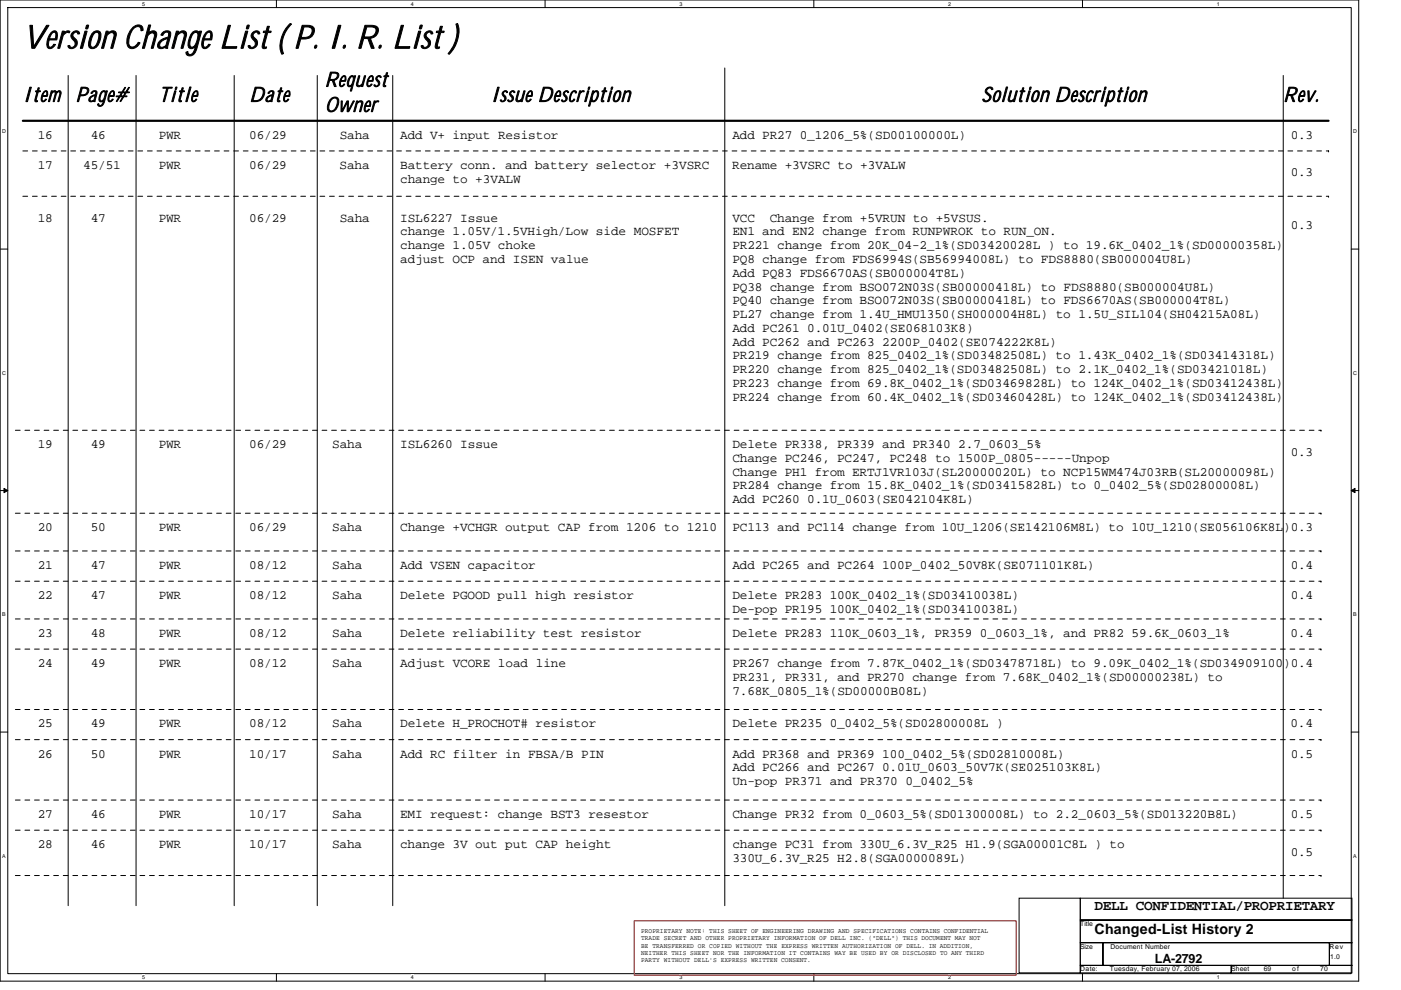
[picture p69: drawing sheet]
<svg xmlns="http://www.w3.org/2000/svg" width="297mm" height="210mm" viewBox="0 0 297 210" stroke-linecap="round" stroke-linejoin="round" font-family="sans-serif">
<defs><g id="words">
<text font-size="6.9" x="4.8" y="10.2">Version Change List ( P. I. R. List )</text>
<g font-size="4.3">
<text x="4.8" y="21.5">Item</text>
<text x="16" y="21.5">Page#</text>
<text x="33.7" y="21.5">Title</text>
<text x="52.8" y="21.5">Date</text>
<text x="68.9" y="18.4">Request</text>
<text x="68.9" y="23.7">Owner</text>
<text x="104" y="21.5">Issue Description</text>
<text x="208.1" y="21.5">Solution Description</text>
<text x="272.1" y="21.5">Rev.</text>
</g>
<g font-size="3">
<text x="232.1" y="193">DELL CONFIDENTIAL/PROPRIETARY</text>
<text x="232.1" y="198.1">Changed-List History 2</text>
</g>
<g font-size="2.7">
<text x="8" y="29.4">16</text>
<text x="19.2" y="29.4">46</text>
<text x="33.7" y="29.4">PWR</text>
<text x="52.8" y="29.4">06/29</text>
<text x="72" y="29.4">Saha</text>
<text x="84.9" y="29.4">Add V+ input Resistor</text>
<text x="155.3" y="29.4">Add PR27 0_1206_5%(SD00100000L)</text>
<text x="273.7" y="29.4">0.3</text>
<text x="8" y="35.8">17</text>
<text x="17.6" y="35.8">45/51</text>
<text x="33.7" y="35.8">PWR</text>
<text x="52.8" y="35.8">06/29</text>
<text x="72" y="35.8">Saha</text>
<text x="84.9" y="35.8">Battery conn. and battery selector +3VSRC</text>
<text x="155.3" y="35.8">Rename +3VSRC to +3VALW</text>
<text x="84.9" y="38.7">change to +3VALW</text>
<text x="273.7" y="37.4">0.3</text>
<text x="8" y="47">18</text>
<text x="19.2" y="47">47</text>
<text x="33.7" y="47">PWR</text>
<text x="52.8" y="47">06/29</text>
<text x="72" y="47">Saha</text>
<text x="84.9" y="47">ISL6227 Issue</text>
<text x="155.3" y="47">VCC</text>
<text x="163.2" y="47">Change from +5VRUN to +5VSUS.</text>
<text x="84.9" y="49.9">change 1.05V/1.5VHigh/Low side MOSFET</text>
<text x="84.9" y="52.8">change 1.05V choke</text>
<text x="155.3" y="52.8">PR221 change from 20K_04-2_1%(SD03420028L ) to 19.6K_0402_1%(SD00000358L)</text>
<text x="155.3" y="49.9">EN1 and EN2 change from RUNPWROK to RUN_ON.</text>
<text x="273.7" y="48.6">0.3</text>
<text x="84.9" y="55.8">adjust OCP and ISEN value</text>
<text x="155.3" y="55.8">PQ8 change from FDS6994S(SB56994008L) to FDS8880(SB000004U8L)</text>
<text x="155.3" y="58.7">Add PQ83 FDS6670AS(SB000004T8L)</text>
<text x="155.3" y="64.5">PQ40 change from BSO072N03S(SB00000418L) to FDS6670AS(SB000004T8L)</text>
<text x="155.3" y="61.6">PQ38 change from BSO072N03S(SB00000418L) to FDS8880(SB000004U8L)</text>
<text x="155.3" y="70.4">Add PC261 0.01U_0402(SE068103K8)</text>
<text x="155.3" y="67.4">PL27 change from 1.4U_HMU1350(SH000004H8L) to 1.5U_SIL104(SH04215A08L)</text>
<text x="155.3" y="76.2">PR219 change from 825_0402_1%(SD03482508L) to 1.43K_0402_1%(SD03414318L)</text>
<text x="155.3" y="73.3">Add PC262 and PC263 2200P_0402(SE074222K8L)</text>
<text x="155.3" y="79.1">PR220 change from 825_0402_1%(SD03482508L) to 2.1K_0402_1%(SD03421018L)</text>
<text x="155.3" y="82">PR223 change from 69.8K_0402_1%(SD03469828L) to 124K_0402_1%(SD03412438L)</text>
<text x="155.3" y="85">PR224 change from 60.4K_0402_1%(SD03460428L) to 124K_0402_1%(SD03412438L)</text>
<text x="8" y="95">19</text>
<text x="19.2" y="95">49</text>
<text x="33.7" y="95">PWR</text>
<text x="52.8" y="95">06/29</text>
<text x="70.4" y="95">Saha</text>
<text x="84.9" y="95">ISL6260 Issue</text>
<text x="155.3" y="95">Delete PR338, PR339 and PR340 2.7_0603_5%</text>
<text x="155.3" y="97.9">Change PC246, PC247, PC248 to 1500P_0805-----Unpop</text>
<text x="155.3" y="100.8">Change PH1 from ERTJ1VR103J(SL20000020L) to NCP15WM474J03RB(SL20000098L)</text>
<text x="273.7" y="96.6">0.3</text>
<text x="155.3" y="103.8">PR284 change from 15.8K_0402_1%(SD03415828L) to 0_0402_5%(SD02800008L)</text>
<text x="155.3" y="106.7">Add PC260 0.1U_0603(SE042104K8L)</text>
<text x="8" y="112.6">20</text>
<text x="19.2" y="112.6">50</text>
<text x="33.7" y="112.6">PWR</text>
<text x="52.8" y="112.6">06/29</text>
<text x="70.4" y="112.6">Saha</text>
<text x="84.9" y="112.6">Change +VCHGR output CAP from 1206 to 1210</text>
<text x="155.3" y="112.6">PC113 and PC114 change from 10U_1206(SE142106M8L) to 10U_1210(SE056106K8L)0.3</text>
<text x="8" y="120.6">21</text>
<text x="19.2" y="120.6">47</text>
<text x="33.7" y="120.6">PWR</text>
<text x="52.8" y="120.6">08/12</text>
<text x="70.4" y="120.6">Saha</text>
<text x="84.9" y="120.6">Add VSEN capacitor</text>
<text x="155.3" y="120.6">Add PC265 and PC264 100P_0402_50V8K(SE071101K8L)</text>
<text x="273.7" y="120.6">0.4</text>
<text x="8" y="127">22</text>
<text x="19.2" y="127">47</text>
<text x="33.7" y="127">PWR</text>
<text x="52.8" y="127">08/12</text>
<text x="70.4" y="127">Saha</text>
<text x="84.9" y="127">Delete PGOOD pull high resistor</text>
<text x="155.3" y="127">Delete PR283 100K_0402_1%(SD03410038L)</text>
<text x="155.3" y="129.9">De-pop PR195 100K_0402_1%(SD03410038L)</text>
<text x="273.7" y="127">0.4</text>
<text x="8" y="135">23</text>
<text x="19.2" y="135">48</text>
<text x="33.7" y="135">PWR</text>
<text x="52.8" y="135">08/12</text>
<text x="70.4" y="135">Saha</text>
<text x="84.9" y="135">Delete reliability test resistor</text>
<text x="155.3" y="135">Delete PR283 110K_0603_1%, PR359 0_0603_1%, and PR82 59.6K_0603_1%</text>
<text x="273.6" y="135">0.4</text>
<text x="8" y="141.4">24</text>
<text x="19.2" y="141.4">49</text>
<text x="33.7" y="141.4">PWR</text>
<text x="52.8" y="141.4">08/12</text>
<text x="70.4" y="141.4">Saha</text>
<text x="84.9" y="141.4">Adjust VCORE load line</text>
<text x="155.3" y="141.4">PR267 change from 7.87K_0402_1%(SD03478718L) to 9.09K_0402_1%(SD034909100)0.4</text>
<text x="155.3" y="144.3">PR231, PR331, and PR270 change from 7.68K_0402_1%(SD00000238L) to</text>
<text x="155.3" y="147.3">7.68K_0805_1%(SD00000B08L)</text>
<text x="8" y="154.2">25</text>
<text x="19.2" y="154.2">49</text>
<text x="33.7" y="154.2">PWR</text>
<text x="52.8" y="154.2">08/12</text>
<text x="70.4" y="154.2">Saha</text>
<text x="84.9" y="154.2">Delete H_PROCHOT# resistor</text>
<text x="155.3" y="154.2">Delete PR235 0_0402_5%(SD02800008L )</text>
<text x="273.6" y="154.2">0.4</text>
<text x="8" y="160.6">26</text>
<text x="19.2" y="160.6">50</text>
<text x="33.7" y="160.6">PWR</text>
<text x="52.8" y="160.6">10/17</text>
<text x="70.4" y="160.6">Saha</text>
<text x="84.9" y="160.6">Add RC filter in FBSA/B PIN</text>
<text x="155.3" y="160.6">Add PR368 and PR369 100_0402_5%(SD02810008L)</text>
<text x="273.7" y="160.6">0.5</text>
<text x="155.3" y="163.5">Add PC266 and PC267 0.01U_0603_50V7K(SE025103K8L)</text>
<text x="155.3" y="166.5">Un-pop PR371 and PR370 0_0402_5%</text>
<text x="8" y="173.4">27</text>
<text x="19.2" y="173.4">46</text>
<text x="33.7" y="173.4">PWR</text>
<text x="52.8" y="173.4">10/17</text>
<text x="70.4" y="173.4">Saha</text>
<text x="84.8" y="173.4">EMI request: change BST3 resestor</text>
<text x="155.3" y="173.4">Change PR32 from 0_0603_5%(SD01300008L) to 2.2_0603_5%(SD013220B8L)</text>
<text x="273.7" y="173.4">0.5</text>
<text x="8" y="179.8">28</text>
<text x="19.2" y="179.8">46</text>
<text x="33.7" y="179.8">PWR</text>
<text x="52.8" y="179.8">10/17</text>
<text x="70.4" y="179.8">Saha</text>
<text x="84.8" y="179.8">change 3V out put CAP height</text>
<text x="155.3" y="179.8">change PC31 from 330U_6.3V_R25 H1.9(SGA00001C8L ) to</text>
<text x="155.3" y="182.7">330U_6.3V_R25 H2.8(SGA0000089L)</text>
<text x="273.7" y="181.4">0.5</text>
<text x="244.9" y="204.2">LA-2792</text>
</g>
<g font-size="1.4">
<text x="135.9" y="197.8">PROPRIETARY NOTE: THIS SHEET OF ENGINEERING DRAWING AND SPECIFICATIONS CONTAINS CONFIDENTIAL</text>
<text x="229" y="196.4">Title</text>
<text x="135.9" y="199.4">TRADE SECRET AND OTHER PROPRIETARY INFORMATION OF DELL INC. (&quot;DELL&quot;) THIS DOCUMENT MAY NOT</text>
<text x="135.9" y="200.9">BE TRANSFERRED OR COPIED WITHOUT THE EXPRESS WRITTEN AUTHORIZATION OF DELL. IN ADDITION,</text>
<text x="135.9" y="202.5">NEITHER THIS SHEET NOR THE INFORMATION IT CONTAINS WAY BE USED BY OR DISCLOSED TO ANY THIRD</text>
<text x="229" y="201.2">Size</text>
<text x="235.4" y="201.2">Document Number</text>
<text x="281.9" y="201.2">Rev</text>
<text x="282" y="203.2">1.0</text>
<text x="135.9" y="204">PARTY WITHOUT DELL'S EXPRESS WRITTEN CONSENT.</text>
<text x="229" y="206">Date:</text>
<text x="235.3" y="205.8">Tuesday, February 07, 2006</text>
<text x="261" y="206">Sheet</text>
<text x="267.9" y="205.8">69</text>
<text x="274" y="206">of</text>
<text x="279.9" y="205.8">70</text>
</g>
<g font-size="1.1">
<text x="30.1" y="1.2">5</text>
<text x="87.1" y="1.2">4</text>
<text x="144" y="1.2">3</text>
<text x="201" y="1.2">2</text>
<text x="258" y="1.2">1</text>
<text x=".4" y="28.2">D</text>
<text x="286.9" y="28.2">D</text>
<text x=".4" y="79.4">C</text>
<text x="286.9" y="79.4">C</text>
<text x=".4" y="130.6">B</text>
<text x="286.9" y="130.6">B</text>
<text x=".4" y="181.8">A</text>
<text x="286.9" y="181.8">A</text>
<text x="30.1" y="207.6">5</text>
<text x="87.1" y="207.6">4</text>
<text x="144" y="207.6">3</text>
<text x="201" y="207.6">2</text>
<text x="258" y="207.6">1</text>
</g>
</g></defs>
<path d="M0 0h288.1v208h-288.1zM1.6 1.6h284.9v204.8h-284.9z" fill="none" stroke="#000" stroke-width=".21"/>
<g fill="#fff">
<path d="M30.1 .2h.6v1.2h-.6z"/>
<path d="M30.1 206.6h.6v1.3h-.6z"/>
</g>
<path d="M58.6 0v1.6M58.6 206.4v1.6" fill="none" stroke="#000" stroke-width=".21"/>
<g fill="#fff">
<path d="M87.1 .2h.6v1.2h-.6z"/>
<path d="M87.1 206.6h.6v1.3h-.6z"/>
</g>
<path d="M115.6 0v1.6M115.6 206.4v1.6" fill="none" stroke="#000" stroke-width=".21"/>
<g fill="#fff">
<path d="M144 .2h.6v1.2h-.6z"/>
<path d="M144 206.6h.6v1.3h-.6z"/>
</g>
<path d="M172.5 0v1.6M172.5 206.4v1.6" fill="none" stroke="#000" stroke-width=".21"/>
<g fill="#fff">
<path d="M201 .2h.6v1.2h-.6z"/>
<path d="M201 206.6h.6v1.3h-.6z"/>
</g>
<path d="M229.5 0v1.6M229.5 206.4v1.6" fill="none" stroke="#000" stroke-width=".21"/>
<g fill="#fff">
<path d="M258 .2h.6v1.2h-.6z"/>
<path d="M258 206.6h.6v1.3h-.6z"/>
<path d="M.4 27.2h.8v1.3h-.8z"/>
<path d="M286.9 27.2h.8v1.3h-.8z"/>
<path d="M.4 78.4h.8v1.3h-.8z"/>
<path d="M286.9 78.4h.8v1.3h-.8z"/>
</g>
<path d="M0 52.8h1.6M286.5 52.8h1.6" fill="none" stroke="#000" stroke-width=".21"/>
<g fill="#fff">
<path d="M.4 129.6h.8v1.3h-.8z"/>
<path d="M286.9 129.6h.7v1.3h-.7z"/>
</g>
<path d="M0 104h1.6M286.5 104h1.6" fill="none" stroke="#000" stroke-width=".21"/>
<path d="M.8 103.5l.8 .5-.8 .5zM286.5 104l.8-.5v1z" fill="#000" stroke="#000" stroke-width=".21"/>
<g fill="#fff">
<path d="M.4 180.8h.8v1.3h-.8z"/>
<path d="M286.9 180.8h.7v1.3h-.7z"/>
</g>
<g fill="none" stroke="#000" stroke-width=".21">
<path d="M14.5 16v176M28.8 16v176M49.7 16v176M67.3 16v176M83.3 16v176M153.7 14.4v177.6M272.1 16v174.4M0 155.2h1.6M286.5 155.2h1.6M216.1 190.4h12.9v15.9h-12.9zM229 190.4h57.6v4.7h-57.6zM229 195.1h57.6v4.8h-57.6z"/>
<path d="M229 199.9h4.8v4.8h-4.8zM233.8 199.9h48.1v4.8h-48.1zM281.9 199.9h4.7v4.8h-4.7zM229 204.7h32v1.6h-32zM261 204.7h25.6v1.6h-25.6z"/>
</g>
<path d="M4.8 25.6h276.9" fill="none" stroke="#000" stroke-width=".47"/>
<path d="M134.5 195.2h80.9v11.6h-80.9z" fill="none" stroke="#f00" stroke-width=".21"/>
<g fill="none" stroke="#000" stroke-width=".21" stroke-dasharray="1 1 1 1 1 1 1 1">
<path d="M4.8 32h276.9M281.7 32h.1M4.8 41.6h276.9M281.7 41.6h.1M3.3 91.2h276.8M280.1 91.2h.1M3.3 116.8h276.8M3.3 108.8h276.8M280.1 116.8h.1M280.1 108.8h.1M3.3 123.2h276.8M3.3 131.2h276.8"/>
<path d="M3.3 137.6h276.8M280.1 123.2h.1M280.1 131.2h.1M280.1 137.6h.1M3.3 150.4h276.8M3.3 156.8h276.8M280.1 150.4h.1M280.1 156.8h.1M3.3 169.6h276.8M3.3 176h276.8M280.1 169.6h.1M280.1 176h.1"/>
<path d="M3.3 185.6h276.8M280.1 185.6h.1"/>
</g>
<use href="#words"/>
</svg>
